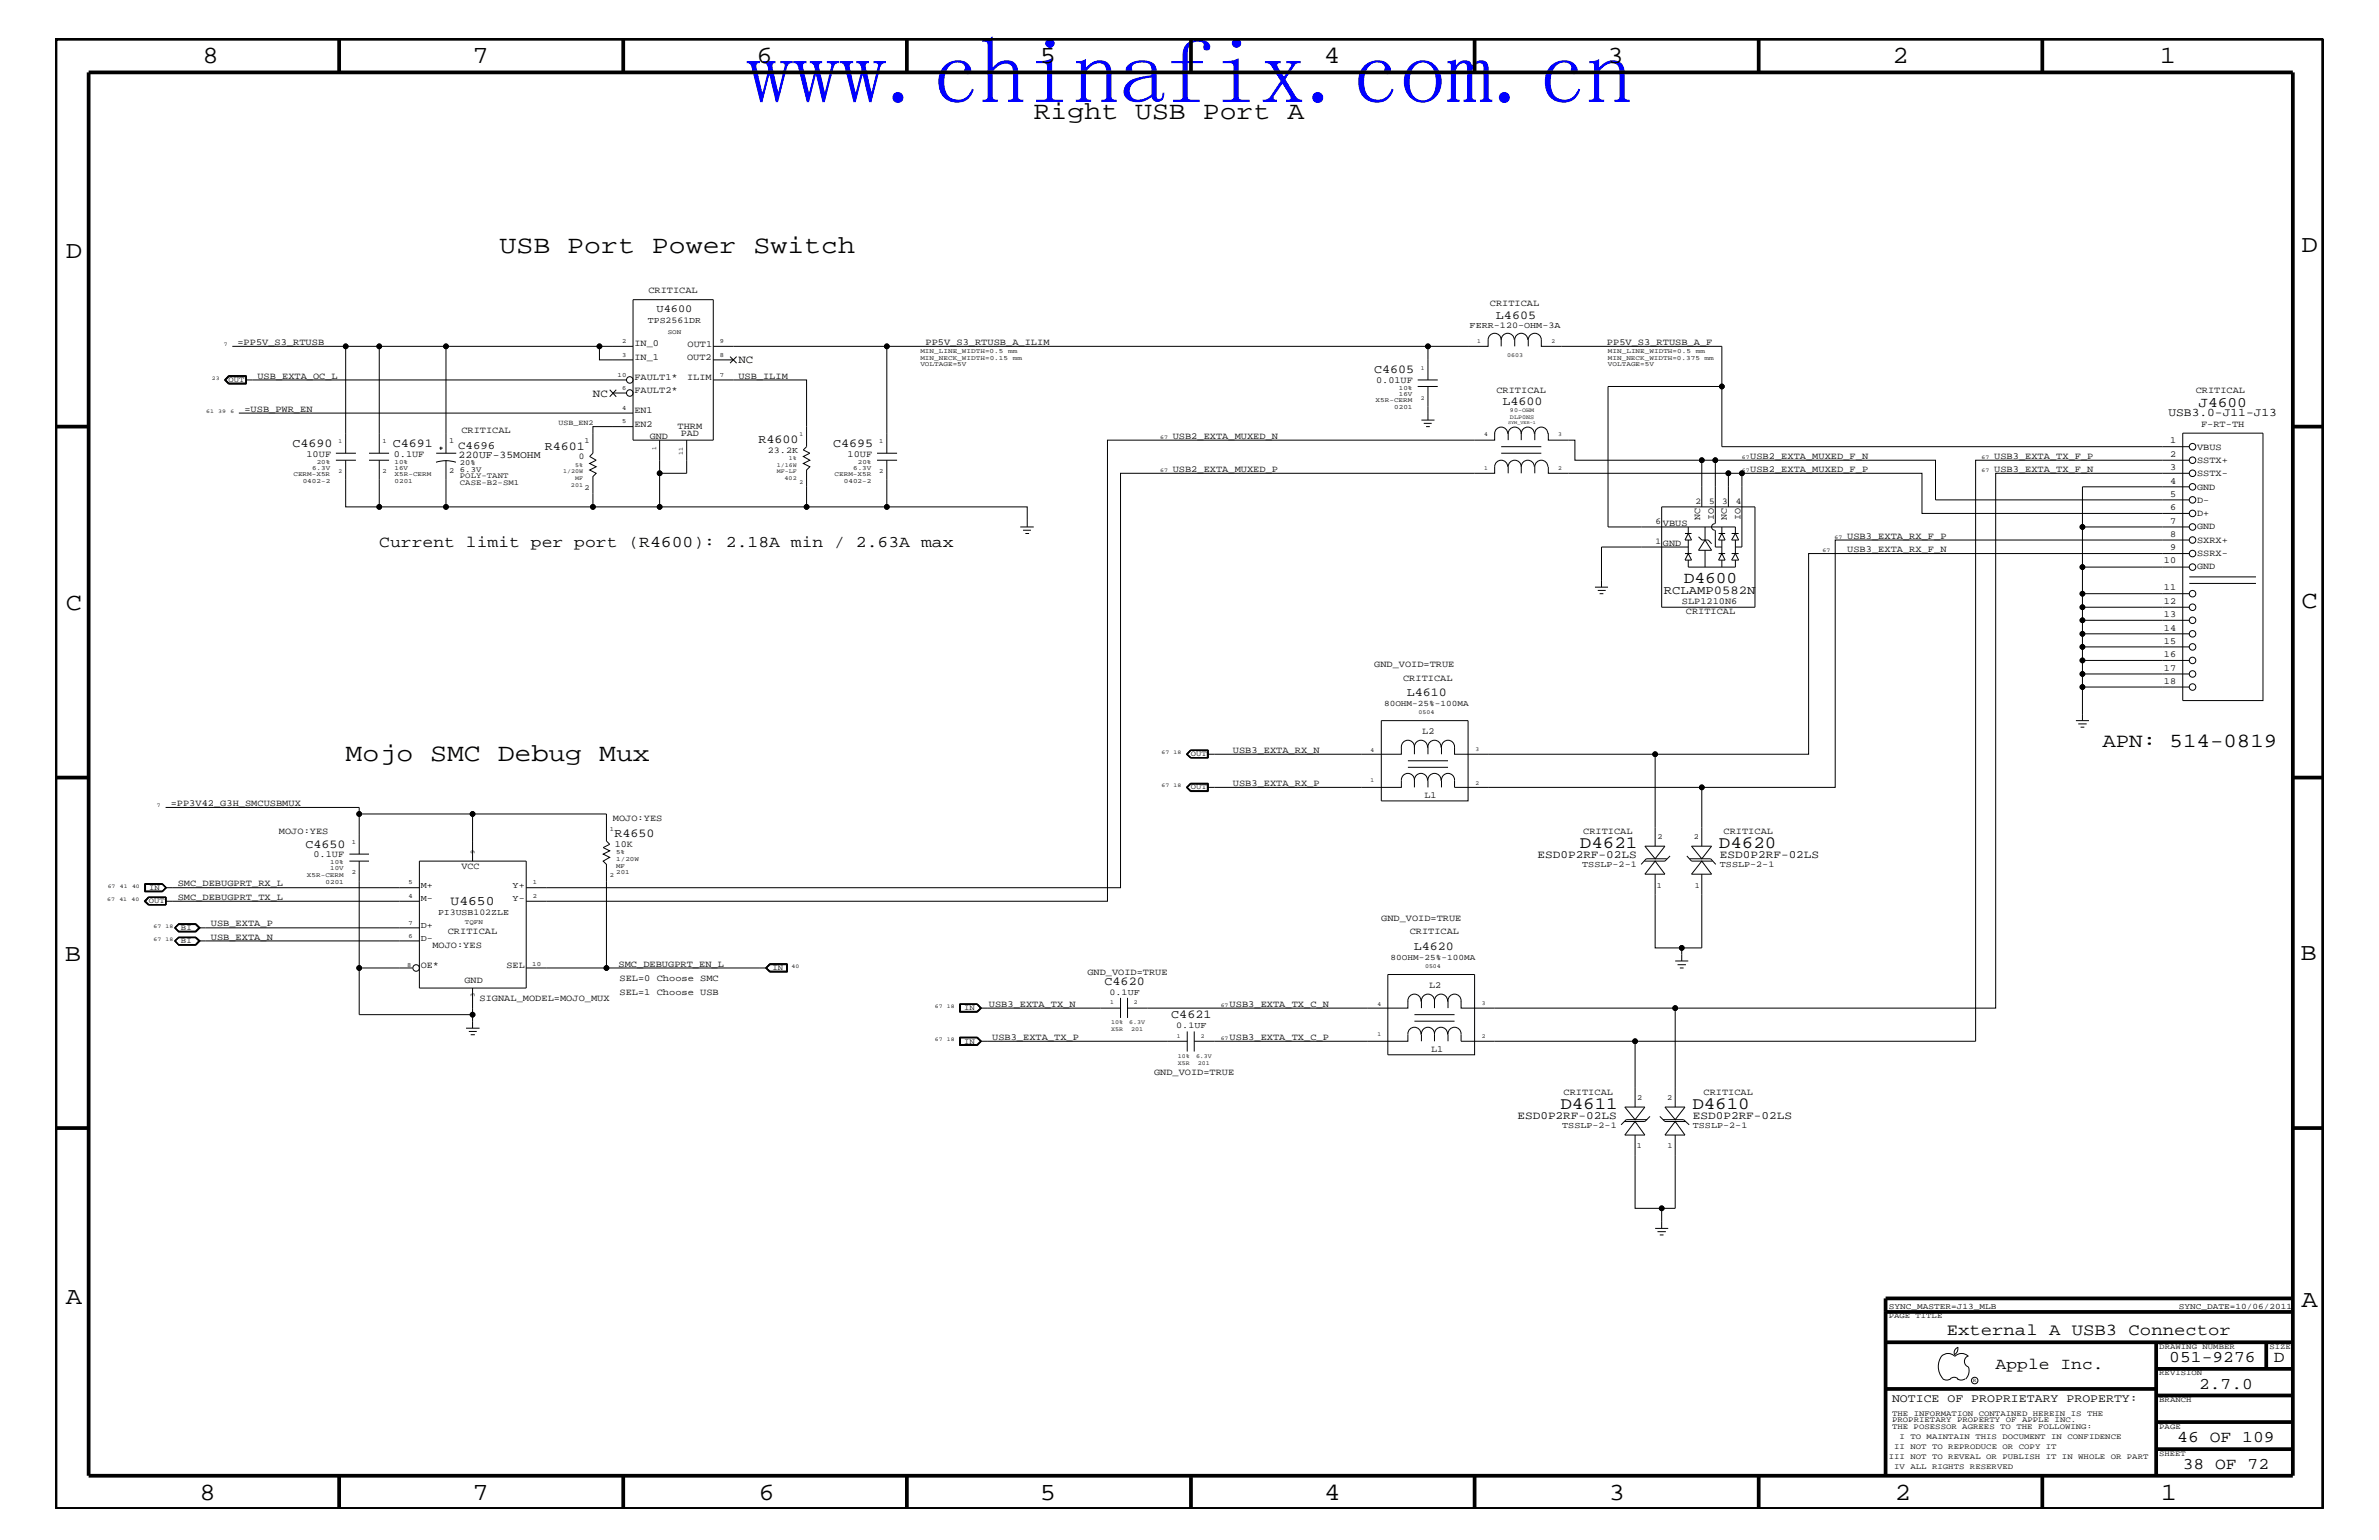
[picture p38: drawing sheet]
<svg xmlns="http://www.w3.org/2000/svg" width="432mm" height="279mm" viewBox="0 0 432 279" stroke-linecap="round" stroke-linejoin="round" font-family="sans-serif">
<defs><g id="words">
<text font-size="16.9" fill="#00f" x="135.5" y="18.7">www.chinafix.com.cn</text>
<g font-size="4.6">
<text x="187.6" y="21.6">Right USB Port A</text>
<text x="90.7" y="45.9">USB Port Power Switch</text>
<text x="62.7" y="138">Mojo SMC Debug Mux</text>
</g>
<g font-size="4.5">
<text x="36.7" y="11.5">8</text>
<text x="85.8" y="11.5">7</text>
<text x="137.3" y="11.5">6</text>
<text x="188.7" y="11.5">5</text>
<text x="240.3" y="11.5">4</text>
<text x="291.8" y="11.5">3</text>
<text x="343.5" y="11.5">2</text>
<text x="392" y="11.5">1</text>
<text x="11.9" y="46.8">D</text>
<text x="417.7" y="45.7">D</text>
<text x="11.9" y="110.6">C</text>
<text x="417.7" y="110.3">C</text>
<text x="11.8" y="174.3">B</text>
<text x="417.6" y="174.2">B</text>
<text x="11.9" y="236.7">A</text>
<text x="417.7" y="237.1">A</text>
<text x="36.2" y="272.1">8</text>
<text x="85.8" y="272.1">7</text>
<text x="137.7" y="272.1">6</text>
<text x="188.7" y="272.1">5</text>
<text x="240.4" y="272.1">4</text>
<text x="292" y="272.1">3</text>
<text x="343.9" y="272.1">2</text>
<text x="392.2" y="272.1">1</text>
</g>
<text font-size="3.6" x="381.6" y="135.6">APN: 514-0819</text>
<g font-size="3.1">
<text x="286.8" y="153.9">D4621</text>
<text x="312" y="153.9">D4620</text>
<text x="283.2" y="201.2">D4611</text>
<text x="307.2" y="201.2">D4610</text>
</g>
<g font-size="3">
<text x="68.8" y="99.3">Current limit per port (R4600): 2.18A min / 2.63A max</text>
<text x="305.6" y="105.7">D4600</text>
<text x="353.4" y="242.3">External A USB3 Connector</text>
<text x="362.2" y="248.4">Apple Inc.</text>
<text x="393.7" y="247.1">051-9276</text>
<text x="399.2" y="252">2.7.0</text>
<text x="412.7" y="247.1">D</text>
<text x="395.2" y="261.6">46 OF 109</text>
<text x="396.2" y="266.6">38 OF 72</text>
</g>
<text font-size="2.6" x="399" y="73.8">J4600</text>
<text font-size="2.4" x="81.8" y="164.2">U4650</text>
<g font-size="2.2">
<text x="271.5" y="57.9">L4605</text>
<text x="249.4" y="67.7">C4605</text>
<text x="272.7" y="73.4">L4600</text>
<text x="53.1" y="81.1">C4690</text>
<text x="71.3" y="81.1">C4691</text>
<text x="98.9" y="81.6">R4601</text>
<text x="137.7" y="80.3">R4600</text>
<text x="151.2" y="81.1">C4695</text>
<text x="302" y="107.7">RCLAMP0582N</text>
<text x="255.4" y="126.3">L4610</text>
<text x="55.5" y="153.8">C4650</text>
<text x="111.5" y="151.8">R4650</text>
<text x="256.6" y="172.3">L4620</text>
<text x="200.5" y="178.7">C4620</text>
<text x="212.6" y="184.7">C4621</text>
</g>
<g font-size="2.1">
<text x="393.6" y="75.6">USB3.0-J11-J13</text>
<text x="343.4" y="254.4">NOTICE OF PROPRIETARY PROPERTY:</text>
</g>
<g font-size="2">
<text x="134" y="65.9">NC</text>
<text x="107.6" y="72">NC</text>
<text x="83.1" y="81.4">C4696</text>
<text x="279.1" y="155.7">ESD0P2RF-02LS</text>
<text x="312.2" y="155.7">ESD0P2RF-02LS</text>
<text x="275.4" y="203.1">ESD0P2RF-02LS</text>
<text x="307.3" y="203.1">ESD0P2RF-02LS</text>
</g>
<g font-size="1.9">
<text x="119.2" y="56.7">U4600</text>
<text x="83.2" y="83.1">220UF-35MOHM</text>
</g>
<g font-size="1.7">
<text x="117.7" y="53.2">CRITICAL</text>
<text x="270.4" y="55.6">CRITICAL</text>
<text x="43.1" y="62.6">=PP5V_S3_RTUSB</text>
<text x="115.1" y="62.9">IN_0</text>
<text x="115.1" y="65.3">IN_1</text>
<text x="124.7" y="65.3">OUT2</text>
<text x="124.8" y="63">OUT1</text>
<text x="168" y="62.6">PP5V_S3_RTUSB_A_ILIM</text>
<text x="291.7" y="62.6">PP5V_S3_RTUSB_A_F</text>
<text x="46.7" y="68.7">USB_EXTA_OC_L</text>
<text x="115.1" y="68.9">FAULT1*</text>
<text x="115.1" y="71.3">FAULT2*</text>
<text x="124.7" y="68.9">ILIM</text>
<text x="134" y="68.7">USB_ILIM</text>
<text x="249.8" y="69.5">0.01UF</text>
<text x="271.6" y="71.3">CRITICAL</text>
<text x="398.5" y="71.3">CRITICAL</text>
<text x="44.4" y="74.7">=USB_PWR_EN</text>
<text x="115.1" y="77.4">EN2</text>
<text x="115.1" y="75">EN1</text>
<text x="123" y="77.8">THRM</text>
<text x="399.5" y="77.4">F-RT-TH</text>
<text x="55.6" y="82.8">10UF</text>
<text x="71.5" y="82.8">0.1UF</text>
<text x="83.7" y="78.6">CRITICAL</text>
<text x="117.9" y="79.6">GND</text>
<text x="123.6" y="79.2">PAD</text>
<text x="153.8" y="82.8">10UF</text>
<text x="212.9" y="79.6">USB2_EXTA_MUXED_N</text>
<text x="317.7" y="83.3">USB2_EXTA_MUXED_F_N</text>
<text x="361.9" y="83.3">USB3_EXTA_TX_F_P</text>
<text x="393.9" y="82.8">2</text>
<text x="393.9" y="80.5">1</text>
<text x="398.8" y="83.9">SSTX+</text>
<text x="398.8" y="81.6">VBUS</text>
<text x="212.9" y="85.6">USB2_EXTA_MUXED_P</text>
<text x="317.7" y="85.6">USB2_EXTA_MUXED_F_P</text>
<text x="361.9" y="85.6">USB3_EXTA_TX_F_N</text>
<text x="393.9" y="87.7">4</text>
<text x="393.9" y="85.3">3</text>
<text x="398.8" y="88.8">GND</text>
<text x="398.8" y="86.4">SSTX-</text>
<text x="301.8" y="95.4">VBUS</text>
<text x="308.6" y="94.4" transform="rotate(-90 308.6 94.4)">NC</text>
<text x="311.1" y="94.4" transform="rotate(-90 311.1 94.4)">IO</text>
<text x="313.4" y="94.4" transform="rotate(-90 313.4 94.4)">NC</text>
<text x="315.9" y="94.4" transform="rotate(-90 315.9 94.4)">IO</text>
<text x="393.9" y="90.1">5</text>
<text x="393.9" y="92.6">6</text>
<text x="393.9" y="95">7</text>
<text x="398.8" y="93.7">D+</text>
<text x="398.8" y="91.2">D-</text>
<text x="301.8" y="99">GND</text>
<text x="335.3" y="97.7">USB3_EXTA_RX_F_P</text>
<text x="335.3" y="100.2">USB3_EXTA_RX_F_N</text>
<text x="393.9" y="99.9">9</text>
<text x="393.9" y="97.4">8</text>
<text x="398.8" y="101">SSRX-</text>
<text x="398.8" y="98.5">SXRX+</text>
<text x="398.8" y="96">GND</text>
<text x="392.8" y="102.2">10</text>
<text x="392.8" y="107.1">11</text>
<text x="398.8" y="103.3">GND</text>
<text x="305.3" y="109.5">SLP1210N6</text>
<text x="306" y="111.4">CRITICAL</text>
<text x="392.8" y="109.5">12</text>
<text x="392.8" y="112">13</text>
<text x="392.8" y="114.4">14</text>
<text x="392.8" y="116.8">15</text>
<text x="392.8" y="119.2">16</text>
<text x="249.4" y="121">GND_VOID=TRUE</text>
<text x="254.7" y="123.5">CRITICAL</text>
<text x="392.8" y="121.7">17</text>
<text x="392.8" y="124.1">18</text>
<text x="223.8" y="136.6">USB3_EXTA_RX_N</text>
<text x="258.1" y="133.2">L2</text>
<text x="223.8" y="142.6">USB3_EXTA_RX_P</text>
<text x="31" y="146.2">=PP3V42_G3H_SMCUSBMUX</text>
<text x="111.3" y="149">MOJO:YES</text>
<text x="258.6" y="144.7">L1</text>
<text x="50.6" y="151.3">MOJO:YES</text>
<text x="56.9" y="155.6">0.1UF</text>
<text x="111.6" y="153.7">10K</text>
<text x="287.4" y="151.3">CRITICAL</text>
<text x="312.8" y="151.3">CRITICAL</text>
<text x="32.3" y="160.8">SMC_DEBUGPRT_RX_L</text>
<text x="83.7" y="157.7">VCC</text>
<text x="32.3" y="163.3">SMC_DEBUGPRT_TX_L</text>
<text x="250.7" y="167.1">GND_VOID=TRUE</text>
<text x="38.3" y="168.1">USB_EXTA_P</text>
<text x="38.3" y="170.5">USB_EXTA_N</text>
<text x="78.5" y="172">MOJO:YES</text>
<text x="81.3" y="169.5">CRITICAL</text>
<text x="255.9" y="169.5">CRITICAL</text>
<text x="76.4" y="175.6">OE*</text>
<text x="84.3" y="178.4">GND</text>
<text x="91.9" y="175.6">SEL</text>
<text x="112.3" y="175.4">SMC_DEBUGPRT_EN_L</text>
<text x="112.4" y="178">SEL=0 Choose SMC</text>
<text x="197.4" y="176.8">GND_VOID=TRUE</text>
<text x="259.4" y="179.3">L2</text>
<text x="87" y="181.6">SIGNAL_MODEL=MOJO_MUX</text>
<text x="112.4" y="180.5">SEL=1 Choose USB</text>
<text x="179.5" y="182.7">USB3_EXTA_TX_N</text>
<text x="223.2" y="182.7">USB3_EXTA_TX_C_N</text>
<text x="180.1" y="188.7">USB3_EXTA_TX_P</text>
<text x="223.2" y="188.7">USB3_EXTA_TX_C_P</text>
<text x="259.8" y="190.8">L1</text>
<text x="209.5" y="195">GND_VOID=TRUE</text>
<text x="283.8" y="198.7">CRITICAL</text>
<text x="309.2" y="198.7">CRITICAL</text>
</g>
<g font-size="1.6">
<text x="117.6" y="58.6">TPS2561DR</text>
<text x="266.7" y="59.5">FERR-120-OHM-3A</text>
<text x="105.1" y="83.3">0</text>
<text x="139.4" y="82.2">23.2K</text>
<text x="300.5" y="95.1">6</text>
<text x="307.8" y="91.5">2</text>
<text x="310.2" y="91.5">5</text>
<text x="312.6" y="91.5">3</text>
<text x="315" y="91.5">4</text>
<text x="300.5" y="98.7">1</text>
<text x="76.4" y="161.1">M+</text>
<text x="93" y="161.1">Y+</text>
<text x="287.2" y="157.3">TSSLP-2-1</text>
<text x="312.2" y="157.3">TSSLP-2-1</text>
<text x="76.4" y="163.5">M-</text>
<text x="79.5" y="166.1">PI3USB102ZLE</text>
<text x="93" y="163.5">Y-</text>
<text x="76.4" y="168.3">D+</text>
<text x="76.4" y="170.7">D-</text>
<text x="201.4" y="180.5">0.1UF</text>
<text x="213.5" y="186.5">0.1UF</text>
<text x="283.5" y="204.6">TSSLP-2-1</text>
<text x="307.3" y="204.6">TSSLP-2-1</text>
</g>
<g font-size="1.5">
<text x="251.2" y="128">80OHM-25%-100MA</text>
<text x="252.4" y="174.2">80OHM-25%-100MA</text>
<text x="342.8" y="237.4">SYNC_MASTER=J13_MLB</text>
<text x="395.5" y="237.4">SYNC_DATE=10/06/2011</text>
</g>
<g font-size="1.4">
<text x="41.5" y="69.3">OUT</text>
<text x="101.3" y="77.2">USB_EN2</text>
<text x="81.5" y="80.5">1</text>
<text x="106.1" y="80.5">1</text>
<text x="81.5" y="85.9">2</text>
<text x="83.5" y="86.7">POLY-TANT</text>
<text x="83.5" y="88">CASE-B2-SM1</text>
<text x="83.5" y="84.4">20%</text>
<text x="83.5" y="85.6">6.3V</text>
<text x="106.1" y="88.9">2</text>
<text x="216.2" y="137.2">OUT</text>
<text x="216.2" y="143.2">OUT</text>
<text x="300.8" y="152.2">2</text>
<text x="307.4" y="152.2">2</text>
<text x="27.1" y="161.4">IN</text>
<text x="300.7" y="161.1">1</text>
<text x="307.6" y="161.1">1</text>
<text x="27" y="163.9">OUT</text>
<text x="32.9" y="171.1">BI</text>
<text x="32.9" y="168.7">BI</text>
<text x="140.2" y="176">IN</text>
<text x="175" y="183.2">IN</text>
<text x="175" y="189.3">IN</text>
<text x="297.2" y="199.5">2</text>
<text x="302.6" y="199.5">2</text>
<text x="297.1" y="208.3">1</text>
<text x="302.7" y="208.3">1</text>
<text x="342.8" y="239.2">PAGE TITLE</text>
<text x="391.9" y="244.7">DRAWING NUMBER</text>
<text x="411.9" y="244.7">SIZE</text>
<text x="391.9" y="249.5">REVISION</text>
<text x="343.4" y="256.8">THE INFORMATION CONTAINED HEREIN IS THE</text>
<text x="391.9" y="254.4">BRANCH</text>
<text x="343.4" y="258">PROPRIETARY PROPERTY OF APPLE INC.</text>
<text x="343.4" y="259.3">THE POSESSOR AGREES TO THE FOLLOWING:</text>
<text x="343.8" y="262.9">II NOT TO REPRODUCE OR COPY IT</text>
<text x="344.8" y="261.1">I TO MAINTAIN THIS DOCUMENT IN CONFIDENCE</text>
<text x="391.9" y="259.3">PAGE</text>
<text x="342.8" y="264.7">III NOT TO REVEAL OR PUBLISH IT IN WHOLE OR PART</text>
<text x="343.8" y="266.6">IV ALL RIGHTS RESERVED</text>
<text x="391.9" y="264.1">SHEET</text>
</g>
<g font-size="1.2">
<text x="112.9" y="62.3">2</text>
<text x="112.9" y="64.7">3</text>
<text x="121.2" y="60.6">SON</text>
<text x="130.6" y="62.3">9</text>
<text x="130.6" y="64.7">8</text>
<text x="167" y="64">MIN_LINE_WIDTH=0.5</text>
<text x="167" y="65.3">MIN_NECK_WIDTH=0.15</text>
<text x="183" y="64">mm</text>
<text x="183.8" y="65.3">mm</text>
<text x="291.8" y="65.3">MIN_NECK_WIDTH=0.375</text>
<text x="291.8" y="64">MIN_LINE_WIDTH=0.5</text>
<text x="307.8" y="64">mm</text>
<text x="309.4" y="65.3">mm</text>
<text x="112.1" y="68.4">10</text>
<text x="112.9" y="70.7">6</text>
<text x="130.6" y="68.4">7</text>
<text x="167" y="66.5">VOLTAGE=5V</text>
<text x="253.9" y="71.8">16V</text>
<text x="253.9" y="70.7">10%</text>
<text x="291.8" y="66.5">VOLTAGE=5V</text>
<text x="112.9" y="74.4">4</text>
<text x="112.9" y="76.8">5</text>
<text x="249.7" y="73">X5R-CERM</text>
<text x="253.1" y="74.3">0201</text>
<text x="69.4" y="80.5">1</text>
<text x="159.6" y="80.5">1</text>
<text x="53.3" y="86.4">CERM-X5R</text>
<text x="54.9" y="87.6">0402-2</text>
<text x="56.6" y="85.2">6.3V</text>
<text x="57.5" y="84.1">20%</text>
<text x="69.4" y="85.9">2</text>
<text x="71.6" y="84.1">10%</text>
<text x="71.6" y="86.4">X5R-CERM</text>
<text x="71.6" y="85.2">16V</text>
<text x="71.6" y="87.6">0201</text>
<text x="151.5" y="86.4">CERM-X5R</text>
<text x="153.2" y="87.6">0402-2</text>
<text x="154.9" y="85.2">6.3V</text>
<text x="155.7" y="84.1">20%</text>
<text x="159.6" y="85.9">2</text>
<text x="63.8" y="153.2">1</text>
<text x="86.2" y="154.9" transform="rotate(-90 86.2 154.9)">9</text>
<text x="110.7" y="150.7">1</text>
<text x="111.8" y="155">5%</text>
<text x="55.7" y="159.1">X5R-CERM</text>
<text x="59.1" y="160.3">0201</text>
<text x="59.9" y="157.9">10V</text>
<text x="59.9" y="156.8">10%</text>
<text x="63.8" y="158.6">2</text>
<text x="74.2" y="160.5">5</text>
<text x="96.7" y="160.5">1</text>
<text x="110.7" y="159.2">2</text>
<text x="111.8" y="158.6">201</text>
<text x="111.8" y="156.2">1/20W</text>
<text x="111.8" y="157.4">MF</text>
<text x="74.2" y="167.8">7</text>
<text x="74.2" y="162.8">4</text>
<text x="84.4" y="167.6">TQFN</text>
<text x="96.7" y="162.8">2</text>
<text x="74.2" y="170.1">6</text>
<text x="73.9" y="175.4">8</text>
<text x="96.6" y="175.2">10</text>
<text x="86.2" y="180.9" transform="rotate(-90 86.2 180.9)">3</text>
</g>
<g font-size="1.1">
<text x="268.1" y="62.3">1</text>
<text x="273.6" y="64.8">0603</text>
<text x="281.6" y="62.3">2</text>
<text x="257.9" y="67.1">1</text>
<text x="257.9" y="72.6">2</text>
<text x="274.1" y="74.7">90-OHM</text>
<text x="274.1" y="76.1">DLP0NS</text>
<text x="61.5" y="80.5">1</text>
<text x="119.1" y="81.7" transform="rotate(-90 119.1 81.7)">1</text>
<text x="124" y="82.5" transform="rotate(-90 124 82.5)">11</text>
<text x="143.2" y="83.5">1%</text>
<text x="145.1" y="79.2">1</text>
<text x="269.4" y="79.2">4</text>
<text x="282.8" y="79.2">3</text>
<text x="61.5" y="85.9">2</text>
<text x="102.2" y="85.9">1/20W</text>
<text x="103.6" y="88.3">201</text>
<text x="104.4" y="87.1">MF</text>
<text x="104.4" y="84.7">5%</text>
<text x="141" y="85.9">MF-LF</text>
<text x="141" y="84.7">1/16W</text>
<text x="142.4" y="87.1">402</text>
<text x="145.1" y="87.7">2</text>
<text x="269.4" y="85.3">1</text>
<text x="282.8" y="85.3">2</text>
<text x="257.5" y="129.6">0504</text>
<text x="248.8" y="136.4">4</text>
<text x="267.8" y="136.3">3</text>
<text x="248.8" y="141.9">1</text>
<text x="267.8" y="142.4">2</text>
<text x="258.7" y="175.6">0504</text>
<text x="201.5" y="182.2">1</text>
<text x="201.7" y="185.9">10%</text>
<text x="205" y="185.9">6.3V</text>
<text x="205.8" y="182.2">2</text>
<text x="250" y="182.5">4</text>
<text x="269" y="182.4">3</text>
<text x="201.7" y="187.1">X5R</text>
<text x="205.3" y="187.1">201</text>
<text x="213.6" y="188.3">1</text>
<text x="213.8" y="192">10%</text>
<text x="217.1" y="192">6.3V</text>
<text x="217.9" y="188.3">2</text>
<text x="250" y="188">1</text>
<text x="269" y="188.4">2</text>
<text x="213.8" y="193.2">X5R</text>
<text x="217.4" y="193.2">201</text>
</g>
<g font-size="1">
<text x="40.6" y="62.9">7</text>
<text x="38.4" y="68.9">23</text>
<text x="37.4" y="75">61</text>
<text x="39.6" y="75">39</text>
<text x="41.8" y="75">6</text>
<text x="210.6" y="79.6">67</text>
<text x="316.1" y="83.3">67</text>
<text x="359.7" y="83.3">67</text>
<text x="210.6" y="85.6">67</text>
<text x="316.1" y="85.6">67</text>
<text x="359.7" y="85.6">67</text>
<text x="330.8" y="100.2">67</text>
<text x="333" y="97.7">67</text>
<text x="210.8" y="136.8">67</text>
<text x="213" y="136.8">18</text>
<text x="210.8" y="142.9">67</text>
<text x="213" y="142.9">18</text>
<text x="28.4" y="146.5">7</text>
<text x="19.6" y="161.1">67</text>
<text x="21.8" y="161.1">41</text>
<text x="24" y="161.1">40</text>
<text x="19.5" y="163.5">67</text>
<text x="21.7" y="163.5">41</text>
<text x="23.9" y="163.5">40</text>
<text x="27.9" y="170.7">67</text>
<text x="27.9" y="168.3">67</text>
<text x="30.1" y="170.7">18</text>
<text x="30.1" y="168.3">18</text>
<text x="143.7" y="175.6">40</text>
<text x="169.7" y="182.9">67</text>
<text x="171.9" y="182.9">18</text>
<text x="221.6" y="182.7">67</text>
<text x="169.7" y="188.9">67</text>
<text x="171.9" y="188.9">18</text>
<text x="221.6" y="188.7">67</text>
<text x="358.1" y="250.7">R</text>
</g>
<text font-size=".8" x="273.7" y="76.9">SYM_VER-1</text>
</g></defs>
<g fill="none" stroke="#000" stroke-width=".18">
<path d="M114.9 54.4h14.6v25.5h-14.6zM41.5 68.2h3.2v1.5h-3.2l-.8-.8zM41.5 68.3h3.1v1.2h-3.1l-.6-.6zM41.5 68.2l-.7 .7 .7 .7h3.2M42.2 62.8h20.5v19.4M43.4 74.9h71.5M44.6 68.9h69.1M44.6 68.3h-3l-.6 .6 .6 .6M62.7 62.8h18.2M68.8 62.8v19.4M108.8 62.8v2.5h6.1M110.7 70.7l1.2 1.3"/>
<path d="M111.3 71.3h2.4M111.9 70.7l-1.2 1.3M114.9 77.4h-7.3v4.8l-.6 .6 1.2 .7-1.2 .6 1.2 .6-1.2 .6 1.2 .6-.6 .6v5.5h12.1v-6.1M114.9 62.8h-34v19.4M119.7 79.9v6M124.6 79.9v6h-4.9M129.5 68.9h16.9v12.1l-.6 .6 1.2 .6-1.2 .6 1.2 .7-1.2 .6 1.2 .6-.6 .6v6.7h-26.7M129.5 62.8h31.5M129.5 65.3h3.6M132.5 64.7l1.2 1.2M133.7 64.7l-1.2 1.2M257.3 70.1h3.7"/>
<path d="M257.3 68.9h3.7M258 76.2h2.4M258.4 76.8h1.5M258.8 77.4h.7M259.2 62.8h-98.2v19.4M259.2 70.1v6.1M271.3 78.6v1.3h-70.3v83.6h-105.5M271.3 78.7a1.19 1.19 0 0 1 1.2-1.2 1.19 1.19 0 0 1 1.2 1.2M272.5 61.7a1.19 1.19 0 0 0-1.2-1.2 1.19 1.19 0 0 0-1.2 1.2v1.1h-10.9v6.1M272.5 61.7a1.19 1.19 0 0 1 1.2-1.2 1.19 1.19 0 0 1 1.1 1.2M272.5 61.7v1.1M273.7 78.7a1.19 1.19 0 0 1 1.2-1.2 1.19 1.19 0 0 1 1.2 1.2 1.19 1.19 0 0 1 1.2-1.2 1.19 1.19 0 0 1 1.2 1.2"/>
<path d="M273.7 78.6v1.3M276.1 78.6v1.3M277.3 61.7a1.19 1.19 0 0 0-1.2-1.2 1.19 1.19 0 0 0-1.2 1.2v1.1M277.4 62.8v-1.1a1.19 1.19 0 0 1 1.2-1.2 1.19 1.19 0 0 1 1.2 1.2v1.1h32.7v7.3M278.6 78.7a1.19 1.19 0 0 1 1.2-1.2 1.19 1.19 0 0 1 1.1 1.2M278.6 78.6v1.3M281 78.6v1.3h4.9v3.6h23M396.2 78.6h14.5v48.5h-14.5zM61 82.2h3.6M61 83.5h3.6M62.7 83.5v8.5h6.1v-8.5M67 82.2h3.6"/>
<path d="M67 83.5h3.6M68.8 92h38.8M79.1 83.9a5.9 5.9 0 0 1 3.7 0M79.2 82.2h3.6M79.8 81.3h.6M80 81v.6M80.9 83.5v8.5M146.4 92h14.6M159.2 82.2h3.6M159.2 83.5h3.6M161 83.5v8.5h25.4v3.6M185.2 95.6h2.4"/>
<path d="M185.7 96.2h1.4M186.1 96.8h.7M272.5 81h7.3M272.5 82.2h7.3M273.7 84.7a1.19 1.19 0 0 0-1.2-1.2 1.19 1.19 0 0 0-1.2 1.2v1.2h-67.9v75.2h-107.9M276.1 84.7a1.19 1.19 0 0 1 1.2-1.2 1.19 1.19 0 0 1 1.2 1.2M276.1 84.7a1.19 1.19 0 0 0-1.2-1.2 1.19 1.19 0 0 0-1.2 1.2v1.2M276.1 84.7v1.2M280.9 84.7a1.19 1.19 0 0 0-1.1-1.2 1.19 1.19 0 0 0-1.2 1.2v1.2M281 84.7v1.2h32.7M301.6 92h16.9v18.2h-16.9zM305.8 96.8h1.2"/>
<path d="M306.4 95.6v1.2l.6 1.2h-1.2l.6-1.2M306.4 98v2.4M306.4 99.2h-15.7v7.3M308.3 97.4l.6 .6h1.2l.6 .7M309.5 98l1.2 1.8h-2.4zM309.5 95.6v2.4M309.5 99.8v3.1M311.3 95a.59 .59 0 0 0-.6 .6 .59 .59 0 0 0 .6 .6M311.3 83.5h-2.4v8.5M311.3 96.2v3h1.2M311.9 96.8h1.2M312.5 96.8l.6 1.2h-1.2z"/>
<path d="M312.5 95.6v1.2M312.5 98v2.4M314.3 96.8h1.3M315 95.6h.1M315 95.6v1.2M315 98v2.4M315 96.8l.6 1.2h-1.3zM316.2 85.9h-2.5v6.1M378 95.6v7.3h19.4M378 95.6h19.4M397.4 98h-64.3v44.9h-24.2M397.4 83.5h-38.8v105.4h-61.8v12"/>
<path d="M397.4 85.9h-35.2v97h-58.1v18M397.4 93.2h-48.6v-7.3h-32.6v13.3h-1.2M397.4 90.7h-46.1v-7.2h-40v11.5M397.4 81h-84.9v-10.9h-20.6v25.5h23.1M397.4 88.3h-19.4v7.3M289.5 106.5h2.4M290 107.1h1.4M290.3 107.7h.7M305.8 100.4h1.2M306.4 100.4l.6 1.2h-1.2zM306.4 101.6v1.3h8.6v-1.3M311.9 100.4h1.2"/>
<path d="M312.5 100.4l.6 1.2h-1.2zM312.5 101.6v1.3M314.3 100.4h1.3M315 100.4l.6 1.2h-1.3zM378 102.9v4.8h19.4M378 112.5v2.5h19.4M378 115v2.4h19.4M378 117.4v2.4h19.4M378 119.8v2.5h19.4M378 107.7v2.5M397.4 100.4h-69.1v36.4h-27.9M397.4 110.2h-19.4v2.3h19.4"/>
<path d="M397.4 105.9h12.1M397.4 104.7h12.1M216.1 136.1l-.8 .7 .8 .7M216.1 136.1h3.2v1.4h-3.2M216.1 136.1l-.7 .7 .7 .7M216.1 136.2h3.1v1.2h-3.1l-.6-.6zM216.2 136.2l-.7 .6 .7 .6M219.1 136.2v1.2M250.7 130.7h15.8v14.6h-15.8zM254.4 135.6v1.2h-35.3M254.4 135.6a1.19 1.19 0 0 1 1.1-1.3 1.19 1.19 0 0 1 1.2 1.3 1.19 1.19 0 0 1 1.2-1.3 1.19 1.19 0 0 1 1.2 1.3M255.5 138h7.3"/>
<path d="M255.5 139.2h7.3M256.7 135.6v1.2M259.2 135.6v1.2M259.2 135.6a1.19 1.19 0 0 1 1.2-1.3 1.19 1.19 0 0 1 1.1 1.3M261.6 135.6v1.2M261.6 135.6a1.19 1.19 0 0 1 1.2-1.3 1.19 1.19 0 0 1 1.2 1.3M264 135.6v1.2h36.4v16.7M376.8 130.7h2.4M377.2 131.3h1.5M377.6 131.9h.7M378 122.3v2.3h19.4M378 124.6v6.1"/>
<path d="M30.1 146.5h35.1v1.2M63.4 156.2h3.6M63.4 155h3.6M65.2 156.2v27.9h20.6v-4.8M76.1 156.2h19.4v23.1h-19.4zM85.8 156.2v-8.5h24.3v4.9l.6 .6-1.2 .6 1.2 .6-1.2 .6 1.2 .6-1.2 .6 .6 .6v18.8h29M85.8 147.7h-20.6v7.3M215.5 142.9l.7-.6h2.9v1.1h-2.9zM216.1 142.1h3.2v1.5h-3.2l-.8-.7zM216.1 143.5h3.2M216.1 142.2h3.2M216.1 142.2l-.7 .7 .7 .6"/>
<path d="M216.1 142.2l-.6 .7 .6 .6M219.2 142.2v1.3M254.4 141.7v1.2h-35.3M254.4 141.6a1.19 1.19 0 0 1 1.1-1.3 1.19 1.19 0 0 1 1.2 1.3M256.7 141.7v1.2M256.7 141.6a1.19 1.19 0 0 1 1.2-1.3 1.19 1.19 0 0 1 1.2 1.3M261.5 141.6a1.19 1.19 0 0 0-1.1-1.3 1.19 1.19 0 0 0-1.2 1.3v1.3M261.6 142.9v-1.3a1.19 1.19 0 0 1 1.2-1.3 1.19 1.19 0 0 1 1.2 1.3v1.3h44.9v10.6M298.6 153.5h3.6l-1.8 2.3zM300.4 156.2l1.8 2.4h-3.6zM300.4 158.6v13.4h8.5v-13.4M302.5 155.8h-3.7l-.9 1"/>
<path d="M303.1 155.3l-.9 .9h-3.7M306.2 155.3l.8 .9h3.8M306.7 155.8h3.8l.9 1M307 153.5h3.7l-1.8 2.3zM308.9 156.2l1.8 2.4h-3.7zM26.2 160.3h3.3l.7 .8-.7 .7h-3.3zM26.3 160.4h3.2l.6 .7-.6 .6h-3.2zM26.4 160.5h3.1l.6 .6-.6 .5h-3.1zM26.9 162.8l-.7 .7 .7 .7M26.9 162.8h3.2v1.4h-3.2M27 162.8l-.6 .7 .6 .6M27 162.8l-.7 .7 .7 .6"/>
<path d="M27 162.8h3.1v1.3h-3.1M30.1 161.1h46M30.1 163.5h46M31.8 170.7l.6 .7h3.1M31.8 170.7l.6 .8h3.2M32.4 167.7h3.1l.6 .6-.6 .6h-3.1l-.6-.6zM32.4 167.7h3.1l.7 .6-.7 .7h-3.1l-.6-.7zM32.4 167.7h3.2l.6 .6-.6 .7h-3.2l-.6-.7zM32.4 167.6h3.2l.7 .7-.7 .8h-3.2l-.7-.8zM35.5 170.1h-3.1l-.6 .6 .6 .7h3.1M35.5 170.1h-3.1l-.6 .6M35.5 170.1l.7 .6-.7 .7"/>
<path d="M35.5 170.1l.6 .6-.6 .7M35.6 170h-3.2l-.6 .7M35.6 170h-3.2l-.7 .7 .7 .8h3.2M35.6 170l.7 .7-.7 .8M35.6 170l.6 .7-.6 .8M36.1 170.7h40M36.1 168.3h40M65.2 175.6h9.6M95.5 175.6h14.6M138.9 175.6l.8-.7h3.2v1.5h-3.2zM139.1 175.6l.6 .6h3.1M139.7 174.9l-.7 .7 .7 .7h3.1v-1.4"/>
<path d="M139.8 176.2l-.7-.6 .7-.6h3v1.2M142.8 174.9h-3.1l-.6 .7M251.9 176.8h15.7v14.6h-15.7zM304.1 174.4h2.3M304.5 175h1.5M304.9 175.6h.7M305.2 172v2.4M84.6 186.5h2.4M85.1 187.1h1.4M85.4 187.7h.8M85.8 184.1v2.4M174.2 182.1h3.2l.7 .8-.7 .8h-3.2z"/>
<path d="M174.2 188.2h3.2l.7 .7-.7 .8h-3.2zM174.2 188.2h3.2M174.3 182.2h3.1l.6 .7-.6 .6h-3.1zM174.3 188.2v1.4h3.1l.6-.7M174.3 182.2v1.3M174.3 188.3h3l.7 .6-.7 .6h-3zM177.3 182.2l.7 .7M177.4 182.1l.7 .8-.7 .7h-3.2M177.4 188.2l.7 .7-.7 .8M177.4 188.2l.6 .7M178 182.9l-.7 .6M178 182.9h25.4"/>
<path d="M178 188.9h37.5M203.4 181v3.7M204.7 181v3.7M215.5 187.1v3.7M216.8 187.1v3.7M255.5 181.6v1.3h-50.8M255.5 181.7a1.19 1.19 0 0 1 1.2-1.3 1.19 1.19 0 0 1 1.2 1.3M256.7 184.1h7.3M256.7 185.3h7.3M257.9 187.7a1.19 1.19 0 0 0-1.2-1.3 1.19 1.19 0 0 0-1.2 1.3v1.2h-38.7M258 181.6v1.3M258 181.7a1.19 1.19 0 0 1 1.2-1.3 1.19 1.19 0 0 1 1.2 1.3 1.19 1.19 0 0 1 1.1-1.3 1.19 1.19 0 0 1 1.2 1.3"/>
<path d="M260.4 187.7a1.19 1.19 0 0 0-1.2-1.3 1.19 1.19 0 0 0-1.2 1.3v1.2M260.4 181.6v1.3M260.4 187.7v1.2M260.4 187.7a1.19 1.19 0 0 1 1.2-1.3 1.19 1.19 0 0 1 1.1 1.3M262.8 188.9v-1.2a1.19 1.19 0 0 1 1.2-1.3 1.19 1.19 0 0 1 1.2 1.3v1.2h31.6M262.8 181.6v1.3M262.8 181.7a1.19 1.19 0 0 1 1.2-1.3 1.19 1.19 0 0 1 1.2 1.3M265.2 181.6v1.3h38.9M294.9 200.9h3.7l-1.8 2.2zM296.8 203.5l1.8 2.4h-3.7zM296.8 205.9v13.3h7.3v-13.3M299 203.1h-3.8l-1 1"/>
<path d="M299.5 202.5l-.9 1h-3.8M301.3 202.5l.9 1h3.8M301.6 219.2v3.7M301.9 203.1h3.7l1 1M302.2 200.9h3.6l-1.7 2.2zM304.1 203.5l1.7 2.4h-3.6zM300.4 222.9h2.4M300.8 223.5h1.6M301.3 224.1h.6M352.4 246.1a1.69 1.69 0 0 1 2.4 0M352.4 246a3.3 3.3 0 0 0 .3 4.1M352.6 250.2l.7 .2 .7-.2"/>
<path d="M354 250.2l.7-.3 .7 .3M354.8 246.1a1.69 1.69 0 0 1 2.5 0M355.3 250.2l.7 .2 .7-.2M355.3 244.4l.1 .3a1.18 1.18 0 0 1-.6 1M355.4 244.4a.99 .99 0 0 0-.6 1.4M357.2 246a1.04 1.04 0 0 0-.6 1 1.04 1.04 0 0 0 .6 1M357.3 248l.1 .7a2.11 2.11 0 0 1-.6 1.5"/>
<circle cx="62.7" cy="62.8" r=".42"/>
<circle cx="68.8" cy="62.8" r=".42"/>
<circle cx="80.9" cy="62.8" r=".42"/>
<circle cx="108.8" cy="62.8" r=".42"/>
<circle cx="114.3" cy="71.3" r=".59"/>
<circle cx="114.3" cy="68.9" r=".59"/>
<circle cx="161" cy="62.8" r=".42"/>
<circle cx="259.2" cy="62.8" r=".42"/>
<circle cx="312.5" cy="70.1" r=".42"/>
<circle cx="68.8" cy="92" r=".42"/>
<circle cx="80.9" cy="92" r=".42"/>
<circle cx="107.6" cy="92" r=".42"/>
<circle cx="119.7" cy="92" r=".42"/>
<circle cx="119.7" cy="85.9" r=".42"/>
<circle cx="146.4" cy="92" r=".42"/>
<circle cx="161" cy="92" r=".42"/>
<circle cx="308.9" cy="83.5" r=".42"/>
<circle cx="311.3" cy="83.5" r=".42"/>
<circle cx="313.7" cy="85.9" r=".42"/>
<circle cx="316.2" cy="85.9" r=".42"/>
<circle cx="378" cy="95.6" r=".42"/>
<circle cx="398" cy="98" r=".59"/>
<circle cx="398" cy="83.5" r=".59"/>
<circle cx="398" cy="90.7" r=".59"/>
<circle cx="398" cy="81" r=".59"/>
<circle cx="398" cy="85.9" r=".59"/>
<circle cx="398" cy="95.6" r=".59"/>
<circle cx="398" cy="93.2" r=".59"/>
<circle cx="398" cy="88.3" r=".59"/>
<circle cx="378" cy="110.2" r=".42"/>
<circle cx="378" cy="117.4" r=".42"/>
<circle cx="378" cy="119.8" r=".42"/>
<circle cx="378" cy="102.9" r=".42"/>
<circle cx="378" cy="112.5" r=".42"/>
<circle cx="378" cy="107.7" r=".42"/>
<circle cx="378" cy="115" r=".42"/>
<circle cx="398" cy="107.7" r=".59"/>
<circle cx="398" cy="110.2" r=".59"/>
<circle cx="398" cy="100.4" r=".59"/>
<circle cx="398" cy="117.4" r=".59"/>
<circle cx="398" cy="119.8" r=".59"/>
<circle cx="398" cy="112.5" r=".59"/>
<circle cx="398" cy="102.9" r=".59"/>
<circle cx="398" cy="115" r=".59"/>
<circle cx="300.4" cy="136.8" r=".42"/>
<circle cx="378" cy="122.3" r=".42"/>
<circle cx="378" cy="124.6" r=".42"/>
<circle cx="398" cy="124.6" r=".59"/>
<circle cx="398" cy="122.3" r=".59"/>
<circle cx="65.2" cy="147.7" r=".42"/>
<circle cx="85.8" cy="147.7" r=".42"/>
<circle cx="308.9" cy="142.9" r=".42"/>
<circle cx="65.2" cy="175.6" r=".42"/>
<circle cx="75.5" cy="175.6" r=".59"/>
<circle cx="110.1" cy="175.6" r=".42"/>
<circle cx="305.2" cy="172" r=".42"/>
<circle cx="85.8" cy="184.1" r=".42"/>
<circle cx="296.8" cy="188.9" r=".42"/>
<circle cx="304.1" cy="182.9" r=".42"/>
<circle cx="301.6" cy="219.2" r=".42"/>
<circle cx="358.4" cy="250.5" r=".59"/>
</g>
<g fill="none" stroke="#000" stroke-width=".68" stroke-linecap="butt">
<path d="M10.1 7h411.6v266.8h-411.6zM16.1 13.1h400.1v254.6h-400.1zM61.6 7v6.1M113.1 7v6.1M164.6 7v6.1M216.2 7v6.1M267.6 7v6.1M319.2 7v6.1M370.7 7v6.1M10.1 77.4h6M416.2 77.4h5.5M10.1 141.1h6"/>
<path d="M416.2 141.1h5.5M10.1 204.7h6M416.2 204.7h5.5M342.2 238h74M416.2 235.6h-74v32.1M342.2 243.5h74M342.2 252h49.2M391.4 248.4h24.8M391.4 243.5v24.2M391.4 258h24.8M391.4 253.2h24.8M411.3 243.5v4.9"/>
<path d="M61.6 267.7v6.1M113.1 267.7v6.1M164.6 267.7v6.1M216.2 268v5.8M267.6 267.7v6.1M319.2 267.7v6.1M370.7 267.7v6.1M391.4 262.9h24.8"/>
</g>
<g fill="#000">
<circle cx="62.7" cy="62.8" r=".42"/>
<circle cx="68.8" cy="62.8" r=".42"/>
<circle cx="80.9" cy="62.8" r=".42"/>
<circle cx="108.8" cy="62.8" r=".42"/>
<circle cx="161" cy="62.8" r=".42"/>
<circle cx="259.2" cy="62.8" r=".42"/>
<circle cx="312.5" cy="70.1" r=".42"/>
<circle cx="68.8" cy="92" r=".42"/>
<circle cx="80.9" cy="92" r=".42"/>
<circle cx="107.6" cy="92" r=".42"/>
<circle cx="119.7" cy="92" r=".42"/>
<circle cx="119.7" cy="85.9" r=".42"/>
<circle cx="146.4" cy="92" r=".42"/>
<circle cx="161" cy="92" r=".42"/>
<circle cx="308.9" cy="83.5" r=".42"/>
<circle cx="311.3" cy="83.5" r=".42"/>
<circle cx="313.7" cy="85.9" r=".42"/>
<circle cx="316.2" cy="85.9" r=".42"/>
<circle cx="378" cy="95.6" r=".42"/>
<circle cx="378" cy="110.2" r=".42"/>
<circle cx="378" cy="117.4" r=".42"/>
<circle cx="378" cy="119.8" r=".42"/>
<circle cx="378" cy="102.9" r=".42"/>
<circle cx="378" cy="112.5" r=".42"/>
<circle cx="378" cy="107.7" r=".42"/>
<circle cx="378" cy="115" r=".42"/>
<circle cx="300.4" cy="136.8" r=".42"/>
<circle cx="378" cy="122.3" r=".42"/>
<circle cx="378" cy="124.6" r=".42"/>
<circle cx="65.2" cy="147.7" r=".42"/>
<circle cx="85.8" cy="147.7" r=".42"/>
<circle cx="308.9" cy="142.9" r=".42"/>
<circle cx="65.2" cy="175.6" r=".42"/>
<circle cx="110.1" cy="175.6" r=".42"/>
<circle cx="305.2" cy="172" r=".42"/>
<circle cx="85.8" cy="184.1" r=".42"/>
<circle cx="296.8" cy="188.9" r=".42"/>
<circle cx="304.1" cy="182.9" r=".42"/>
<circle cx="301.6" cy="219.2" r=".42"/>
</g>
<use href="#words"/>
</svg>
